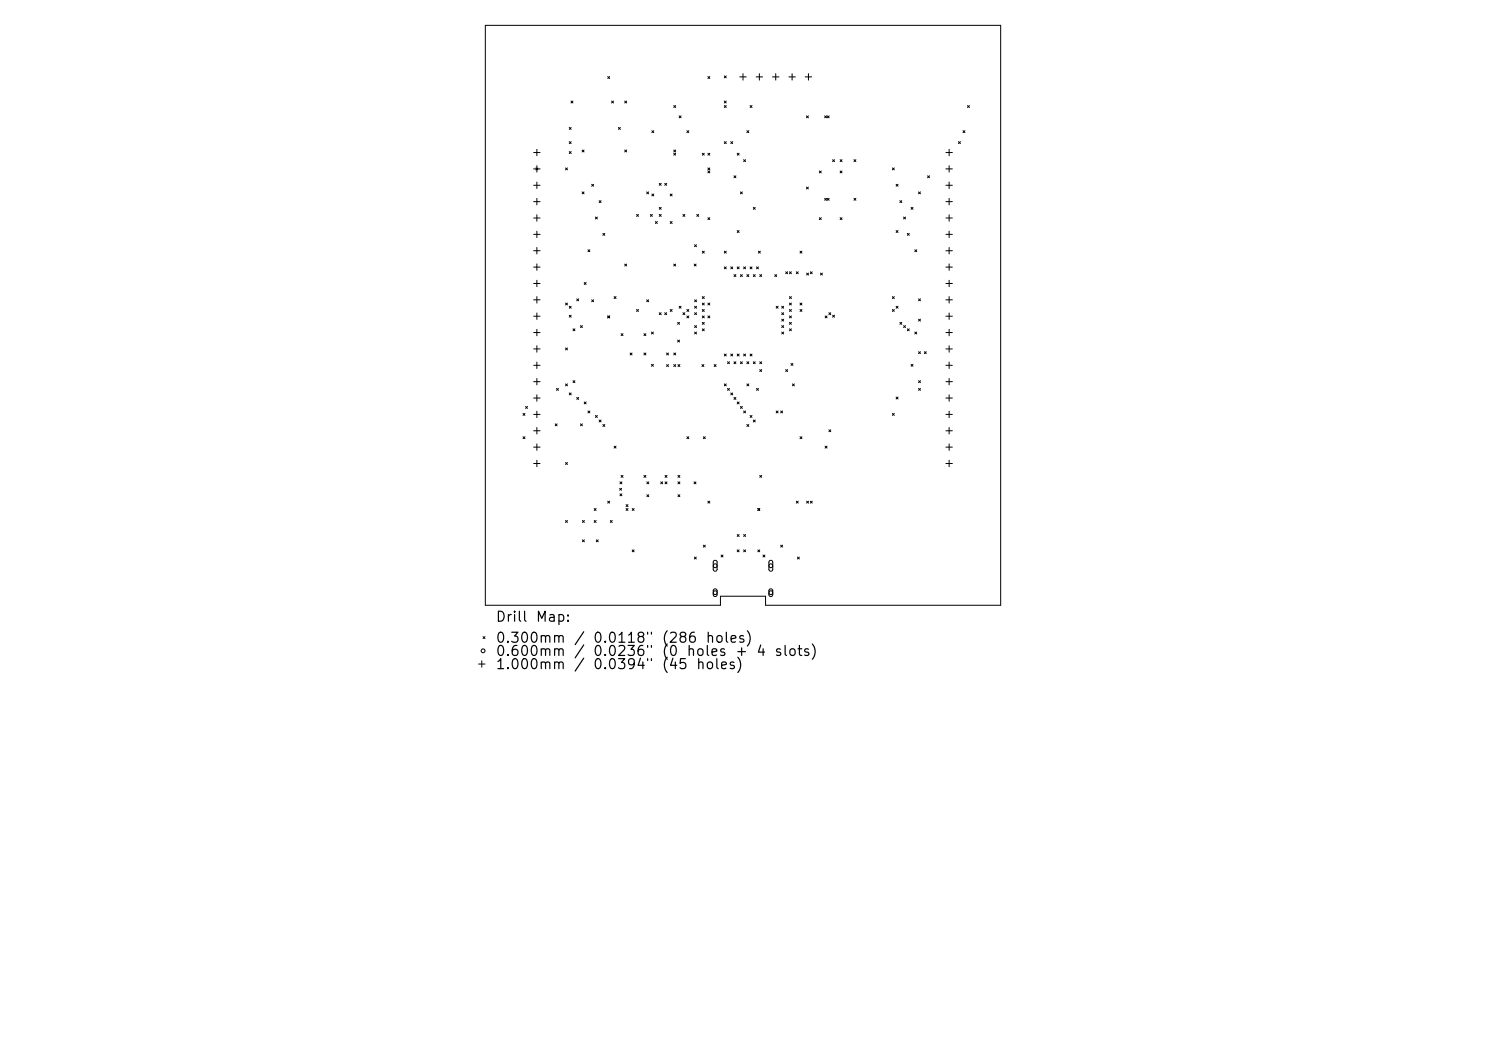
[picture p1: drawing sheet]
<svg xmlns="http://www.w3.org/2000/svg" width="297mm" height="210mm" viewBox="0 0 297 210" stroke-linecap="round" stroke-linejoin="round" font-family="sans-serif">
<defs><g id="words">
<g font-size="2">
<text x="98.9" y="124.7">Drill</text>
<text x="106.9" y="124.7">Map:</text>
<text x="98.9" y="128.9">0.300mm</text>
<text x="98.9" y="131.6">0.600mm</text>
<text x="114.6" y="128.9">/</text>
<text x="118.4" y="128.9">0.0118&quot;</text>
<text x="118.4" y="131.6">0.0236&quot;</text>
<text x="132.1" y="128.9">(286</text>
<text x="132.1" y="131.6">(0</text>
<text x="137.1" y="131.6">holes</text>
<text x="140.9" y="128.9">holes)</text>
<text x="146.8" y="131.6">+</text>
<text x="151" y="131.6">4</text>
<text x="154.6" y="131.6">slots)</text>
<text x="98.9" y="134.2">1.000mm</text>
<text x="114.6" y="134.2">/</text>
<text x="118.4" y="134.2">0.0394&quot;</text>
<text x="132.1" y="134.2">(45</text>
<text x="139" y="134.2">holes)</text>
</g>
</g></defs>
<g fill="none" stroke="#000" stroke-width=".2">
<path d="M97 5.1h103v115.8h-47v-1.8h-9v1.8h-47zM121.5 15.3l.3 .4M121.8 15.3l-.3 .4M141.5 15.3l.4 .4M141.9 15.3l-.4 .4M144.8 15.2l.4 .4M145.2 15.2l-.4 .4M147.9 15.4h1.2M148.5 14.7v1.3M151.1 15.4h1.3M151.8 14.7v1.3M154.4 15.4h1.3"/>
<path d="M155 14.7v1.3M157.7 15.4h1.3M158.3 14.7v1.3M160.9 15.4h1.3M161.6 14.7v1.3M106.7 30.5h1.2M106.7 33.8h1.2M106.7 37h1.2M107.1 33.6l.4 .3M107.3 29.8v1.3M107.3 33.1v1.3M107.3 36.4v1.3"/>
<path d="M107.3 39.6v1.3M107.5 33.6l-.4 .3M113 33.6l.4 .3M113.4 33.6l-.4 .3M113.8 25.5l.4 .4M113.8 28.3l.4 .4M113.8 30.3l.4 .4M114.1 20.2l.4 .4M114.2 25.5l-.4 .4M114.2 28.3l-.4 .4M114.2 30.3l-.4 .4M114.5 20.2l-.4 .4"/>
<path d="M116.3 30l.4 .4M116.3 38.3l.4 .4M116.7 30l-.4 .4M116.7 38.3l-.4 .4M118.3 36.8l.3 .4M118.6 36.8l-.3 .4M122.2 20.2l.4 .4M122.6 20.2l-.4 .4M123.6 25.5l.4 .4M124 25.5l-.4 .4M124.9 20.2l.3 .4M124.9 30l.3 .4"/>
<path d="M125.2 20.2l-.3 .4M125.2 30l-.3 .4M129.3 38.3l.3 .4M129.6 38.3l-.3 .4M130.3 26.1l.4 .4M130.3 38.8l.4 .4M130.7 26.1l-.4 .4M130.7 38.8l-.4 .4M131.8 36.6l.3 .4M132.1 36.6l-.3 .4M132.9 36.6l.3 .4M133.2 36.6l-.3 .4"/>
<path d="M134 38.8l.3 .4M134.3 38.8l-.3 .4M134.7 30l.3 .4M134.7 21.1l.3 .4M134.7 30.6l.3 .4M135 21.1l-.3 .4M135 30l-.3 .4M135 30.6l-.3 .4M135.7 23.2l.4 .3M136.1 23.2l-.4 .3M137.3 26.1l.4 .4M137.7 26.1l-.4 .4"/>
<path d="M140.4 30.6l.4 .4M140.8 30.6l-.4 .4M141.5 30.6l.4 .4M141.5 33.6l.4 .3M141.5 34.2l.4 .3M141.9 30.6l-.4 .4M141.9 33.6l-.4 .3M141.9 34.2l-.4 .3M144.8 20.2l.4 .4M144.8 21.1l.4 .4M144.8 28.3l.4 .4M145.2 20.2l-.4 .4"/>
<path d="M145.2 21.1l-.4 .4M145.2 28.3l-.4 .4M146.1 28.3l.3 .4M146.4 28.3l-.3 .4M146.7 35.1l.4 .4M147.1 35.1l-.4 .4M147.3 30.6l.4 .4M147.7 30.6l-.4 .4M148 38.3l.4 .4M148.4 38.3l-.4 .4M148.6 31.9l.4 .4M149 31.9l-.4 .4"/>
<path d="M149.3 26.1l.4 .4M149.7 26.1l-.4 .4M149.9 21.1l.4 .4M150.3 21.1l-.4 .4M161.2 23.2l.4 .3M161.2 37.4l.4 .4M161.6 23.2l-.4 .3M161.6 37.4l-.4 .4M163.8 34.2l.3 .3M164.1 34.2l-.3 .3M164.8 23.2l.4 .3M164.8 39.6l.4 .4"/>
<path d="M165.2 23.2l-.4 .3M165.2 39.6l-.4 .4M165.3 23.2l.4 .3M165.3 39.6l.4 .4M165.7 23.2l-.4 .3M165.7 39.6l-.4 .4M166.4 31.9l.4 .4M166.8 31.9l-.4 .4M167.9 31.9l.4 .4M167.9 34.2l.4 .3M168.3 34.2l-.4 .3M168.3 31.9l-.4 .4"/>
<path d="M170.7 31.9l.4 .4M170.7 39.6l.4 .4M171.1 31.9l-.4 .4M171.1 39.6l-.4 .4M178.4 33.6l.3 .3M178.7 33.6l-.3 .3M179.1 36.8l.4 .4M179.5 36.8l-.4 .4M183.6 38.3l.4 .4M184 38.3l-.4 .4M185.4 35.1l.4 .4M185.8 35.1l-.4 .4"/>
<path d="M189.1 30.5h1.2M189.1 33.8h1.2M189.1 37h1.2M189.7 29.8v1.3M189.7 33.1v1.3M189.7 36.4v1.3M189.7 39.6v1.3M191.6 28.3l.4 .4M192 28.3l-.4 .4M192.5 26.1l.4 .4M192.9 26.1l-.4 .4M193.4 21.1l.4 .4"/>
<path d="M193.8 21.1l-.4 .4M106.7 40.3h1.2M106.7 43.6h1.2M106.7 46.8h1.2M106.7 50.1h1.2M106.7 53.4h1.2M106.7 56.6h1.2M106.7 59.9h1.2M107.3 42.9v1.3M107.3 46.2v1.3M107.3 49.5v1.2M107.3 52.7v1.3"/>
<path d="M107.3 56v1.3M107.3 59.3v1.3M115.3 59.7l.4 .4M115.7 59.7l-.4 .4M116.8 56.4l.4 .4M117.2 56.4l-.4 .4M117.5 49.9l.4 .4M117.9 49.9l-.4 .4M118.3 59.9l.3 .4M118.6 59.9l-.3 .4M119 43.4l.4 .4M119.4 43.4l-.4 .4"/>
<path d="M119.8 40.1l.3 .4M120.1 40.1l-.3 .4M120.5 46.6l.4 .4M120.9 46.6l-.4 .4M122.7 59.3l.4 .4M123.1 59.3l-.4 .4M124.9 52.8l.3 .4M125.2 52.8l-.3 .4M127.2 42.9l.4 .3M127.6 42.9l-.4 .3M129.3 59.9l.3 .4M129.6 59.9l-.3 .4"/>
<path d="M130 42.9l.4 .3M130.4 42.9l-.4 .3M131 44.3l.4 .4M131.4 44.3l-.4 .4M131.8 41.4l.3 .4M131.8 42.9l.3 .3M132.1 41.4l-.3 .4M132.1 42.9l-.3 .3M134 44.3l.3 .4M134.3 44.3l-.3 .4M134.7 52.8l.3 .4M135 52.8l-.3 .4"/>
<path d="M136.5 42.9l.4 .3M136.9 42.9l-.4 .3M138.7 52.8l.4 .4M138.8 48.9l.4 .4M138.8 59.9l.4 .4M139.1 52.8l-.4 .4M139.2 48.9l-.4 .4M139.2 59.9l-.4 .4M139.3 42.9l.3 .3M139.6 42.9l-.3 .3M140.4 50.2l.4 .4M140.4 59.3l.4 .4"/>
<path d="M140.8 50.2l-.4 .4M140.8 59.3l-.4 .4M141.5 43.5l.4 .4M141.9 43.5l-.4 .4M144.8 50.2l.4 .4M144.8 53.3l.4 .4M145.2 50.2l-.4 .4M145.2 53.3l-.4 .4M146.1 53.3l.3 .4M146.4 53.3l-.3 .4M146.7 54.9l.4 .4M147.1 54.9l-.4 .4"/>
<path d="M147.3 46.1l.4 .4M147.3 53.3l.4 .4M147.7 53.3l-.4 .4M147.7 46.1l-.4 .4M148 54.9l.4 .4M148.4 54.9l-.4 .4M148.6 53.3l.4 .4M149 53.3l-.4 .4M149.3 54.9l.4 .4M149.7 54.9l-.4 .4M149.9 53.3l.4 .4M150.3 53.3l-.4 .4"/>
<path d="M150.6 41.4l.3 .4M150.6 54.9l.3 .4M150.9 54.9l-.3 .4M150.9 41.4l-.3 .4M151.2 53.3l.4 .4M151.6 50.2l.4 .4M151.6 53.3l-.4 .4M151.8 54.9l.4 .4M152 50.2l-.4 .4M152.2 54.9l-.4 .4M154.8 54.9l.4 .4M155.2 54.9l-.4 .4"/>
<path d="M157 54.3l.4 .4M157.4 54.3l-.4 .4M157.8 54.3l.4 .4M157.8 59.3l.4 .4M158.2 59.3l-.4 .4M158.2 54.3l-.4 .4M159.2 54.3l.3 .4M159.5 54.3l-.3 .4M159.9 50.2l.4 .4M160.3 50.2l-.4 .4M161.2 54.6l.4 .4M161.6 54.6l-.4 .4"/>
<path d="M162 54.3l.3 .4M162.3 54.3l-.3 .4M163.8 43.5l.3 .4M164 54.6l.4 .4M164.1 43.5l-.3 .4M164.4 54.6l-.4 .4M167.9 43.5l.4 .4M168.3 43.5l-.4 .4M178.4 59.3l.3 .4M178.7 59.3l-.3 .4M179.1 46.1l.4 .4M179.5 46.1l-.4 .4"/>
<path d="M179.9 40.1l.3 .4M180.2 40.1l-.3 .4M180.6 43.4l.4 .4M181 43.4l-.4 .4M181.3 46.6l.4 .4M181.7 46.6l-.4 .4M182.1 41.4l.4 .4M182.5 41.4l-.4 .4M182.8 49.9l.4 .4M183.2 49.9l-.4 .4M183.6 59.7l.4 .4M184 59.7l-.4 .4"/>
<path d="M189.1 40.3h1.2M189.1 43.6h1.2M189.1 46.8h1.2M189.1 50.1h1.2M189.1 53.4h1.2M189.1 56.6h1.2M189.1 59.9h1.2M189.7 42.9v1.3M189.7 46.2v1.3M189.7 49.5v1.2M189.7 52.7v1.3M189.7 56v1.3"/>
<path d="M189.7 59.3v1.3M106.7 63.2h1.2M106.7 66.5h1.2M106.7 69.7h1.2M106.7 73h1.2M106.7 76.3h1.2M106.7 79.5h1.2M107.3 62.5v1.3M107.3 65.8v1.3M107.3 69.1v1.3M107.3 72.3v1.3M107.3 75.6v1.3"/>
<path d="M107.3 78.9v1.3M111.2 77.6l.4 .4M111.6 77.6l-.4 .4M113 60.6l.4 .3M113 69.5l.4 .4M113 76.7l.4 .4M113.4 60.6l-.4 .3M113.4 69.5l-.4 .4M113.4 76.7l-.4 .4M113.8 61.2l.4 .4M113.8 63l.4 .4M113.8 78.5l.4 .4"/>
<path d="M114.2 61.2l-.4 .4M114.2 63l-.4 .4M114.2 78.5l-.4 .4M114.5 65.7l.4 .4M114.5 76.1l.4 .4M114.9 65.7l-.4 .4M114.9 76.1l-.4 .4M115.3 79.4l.4 .4M115.7 79.4l-.4 .4M116 65.1l.4 .3M116.4 65.1l-.4 .3M121.5 63.1l.3 .4"/>
<path d="M121.8 63.1l-.3 .4M124.1 66.7l.4 .4M124.5 66.7l-.4 .4M125.9 70.5l.4 .4M126.3 70.5l-.4 .4M127.2 61.8l.4 .4M127.6 61.8l-.4 .4M128.7 66.7l.4 .4M128.7 70.5l.4 .4M129.1 66.7l-.4 .4M129.1 70.5l-.4 .4M130.2 66.3l.4 .4"/>
<path d="M130.2 72.8l.4 .4M130.6 66.3l-.4 .4M130.6 72.8l-.4 .4M131.8 62.5l.3 .4M132.1 62.5l-.3 .4M132.9 62.5l.3 .4M133.2 72.9l.4 .3M133.2 70.5l.4 .4M133.2 62.5l-.3 .4M133.6 70.5l-.4 .4M133.6 72.9l-.4 .3M134 61.8l.3 .4"/>
<path d="M134.3 61.8l-.3 .4M134.7 70.5l.3 .4M134.7 72.9l.3 .3M135 70.5l-.3 .4M135 72.9l-.3 .3M135.4 64.4l.4 .4M135.4 68l.4 .3M135.5 72.9l.4 .3M135.7 61.2l.4 .4M135.8 64.4l-.4 .4M135.8 68l-.4 .3M135.9 72.9l-.4 .3"/>
<path d="M136.1 61.2l-.4 .4M136.5 62.5l.4 .4M136.9 62.5l-.4 .4M137.3 61.8l.4 .4M137.3 63.1l.4 .4M137.7 61.8l-.4 .4M137.7 63.1l-.4 .4M138.8 61.2l.4 .4M138.8 62.5l.4 .4M138.8 65.1l.4 .3M138.8 66.3l.4 .4M139.2 66.3l-.4 .4"/>
<path d="M139.2 61.2l-.4 .4M139.2 62.5l-.4 .4M139.2 65.1l-.4 .3M140.3 72.9l.4 .3M140.4 60.6l.4 .3M140.4 61.8l.4 .4M140.4 63.1l.4 .4M140.4 64.4l.4 .4M140.4 65.7l.4 .4M140.7 72.9l-.4 .3M140.8 65.7l-.4 .4M140.8 60.6l-.4 .3"/>
<path d="M140.8 61.8l-.4 .4M140.8 63.1l-.4 .4M140.8 64.4l-.4 .4M141.5 60.6l.4 .3M141.5 63.1l.4 .4M141.9 60.6l-.4 .3M141.9 63.1l-.4 .4M142.7 72.9l.4 .3M143.1 72.9l-.4 .3M144.8 70.7l.4 .4M144.8 76.7l.4 .4M145.2 70.7l-.4 .4"/>
<path d="M145.2 76.7l-.4 .4M145.4 72.3l.4 .4M145.4 77.6l.4 .4M145.8 72.3l-.4 .4M145.8 77.6l-.4 .4M146.1 78.5l.3 .4M146.1 70.7l.3 .4M146.4 70.7l-.3 .4M146.4 78.5l-.3 .4M146.7 72.3l.4 .4M146.7 79.4l.4 .4M147.1 72.3l-.4 .4"/>
<path d="M147.1 79.4l-.4 .4M147.3 70.7l.4 .4M147.7 70.7l-.4 .4M148 72.3l.4 .4M148.4 72.3l-.4 .4M148.6 70.7l.4 .4M149 70.7l-.4 .4M149.3 76.7l.4 .4M149.3 72.3l.4 .4M149.7 76.7l-.4 .4M149.7 72.3l-.4 .4M149.9 70.7l.4 .4"/>
<path d="M150.3 70.7l-.4 .4M150.6 72.3l.3 .4M150.9 72.3l-.3 .4M151.2 77.6l.4 .4M151.6 77.6l-.4 .4M151.8 72.3l.4 .4M151.8 73.8l.4 .4M152.2 72.3l-.4 .4M152.2 73.8l-.4 .4M155.1 61.2l.4 .4M155.5 61.2l-.4 .4M156.2 62.5l.4 .4"/>
<path d="M156.2 61.2l.4 .4M156.2 63.8l.4 .4M156.2 65.1l.4 .3M156.2 66.3l.4 .4M156.6 66.3l-.4 .4M156.6 61.2l-.4 .4M156.6 62.5l-.4 .4M156.6 63.8l-.4 .4M156.6 65.1l-.4 .3M157 73.8l.4 .4M157.4 73.8l-.4 .4M157.8 63.1l.4 .4"/>
<path d="M157.8 60.6l.4 .3M157.8 61.8l.4 .4M157.8 64.4l.4 .4M157.8 65.7l.4 .4M158.1 72.6l.4 .4M158.2 60.6l-.4 .3M158.2 61.8l-.4 .4M158.2 63.1l-.4 .4M158.2 64.4l-.4 .4M158.2 65.7l-.4 .4M158.4 76.7l.4 .4M158.5 72.6l-.4 .4"/>
<path d="M158.8 76.7l-.4 .4M159.9 61.8l.4 .4M159.9 60.6l.4 .3M160.3 60.6l-.4 .3M160.3 61.8l-.4 .4M164.9 63.1l.4 .4M165.3 63.1l-.4 .4M165.7 62.5l.3 .4M166 62.5l-.3 .4M166.4 63l.4 .4M166.8 63l-.4 .4M178.4 61.8l.3 .4"/>
<path d="M178.7 61.8l-.3 .4M179.1 61.2l.4 .4M179.1 79.3l.4 .4M179.5 61.2l-.4 .4M179.5 79.3l-.4 .4M179.9 64.4l.3 .4M180.2 64.4l-.3 .4M180.6 65.1l.4 .3M181 65.1l-.4 .3M181.3 65.7l.4 .4M181.7 65.7l-.4 .4M182.1 72.8l.4 .4"/>
<path d="M182.5 72.8l-.4 .4M182.8 66.3l.4 .4M183.2 66.3l-.4 .4M183.6 63.8l.4 .4M183.6 70.3l.4 .4M183.6 76.1l.4 .4M183.6 77.6l.4 .4M184 63.8l-.4 .4M184 70.3l-.4 .4M184 76.1l-.4 .4M184 77.6l-.4 .4M184.7 70.3l.4 .4"/>
<path d="M185.1 70.3l-.4 .4M189.1 63.2h1.2M189.1 66.5h1.2M189.1 69.7h1.2M189.1 73h1.2M189.1 76.3h1.2M189.1 79.5h1.2M189.7 62.5v1.3M189.7 65.8v1.3M189.7 69.1v1.3M189.7 72.3v1.3M189.7 75.6v1.3"/>
<path d="M189.7 78.9v1.3M104.5 82.6l.4 .4M104.5 87.3l.4 .4M104.9 82.6l-.4 .4M104.9 87.3l-.4 .4M105 81.2l.4 .4M105.4 81.2l-.4 .4M106.7 82.8h1.2M106.7 86.1h1.2M106.7 89.3h1.2M106.7 92.6h1.2M107.3 82.2v1.2"/>
<path d="M107.3 85.4v1.3M107.3 88.7v1.3M107.3 92v1.3M111 84.7l.4 .4M111.4 84.7l-.4 .4M113 92.4l.4 .4M113.4 92.4l-.4 .4M116 84.7l.4 .4M116.4 84.7l-.4 .4M116.8 80.3l.4 .4M117.2 80.3l-.4 .4M117.5 82.1l.4 .4"/>
<path d="M117.9 82.1l-.4 .4M119 83l.4 .4M119.4 83l-.4 .4M119.8 83.9l.3 .4M120.1 83.9l-.3 .4M120.5 84.8l.4 .4M120.9 84.8l-.4 .4M122.7 89.2l.4 .3M123.1 89.2l-.4 .3M123.8 97.6l.4 .4M123.9 96.3l.4 .4M123.9 98.7l.4 .4"/>
<path d="M124.1 95l.4 .4M124.2 97.6l-.4 .4M124.3 96.3l-.4 .4M124.3 98.7l-.4 .4M124.5 95l-.4 .4M128.7 95l.4 .4M129.1 95l-.4 .4M129.3 96.3l.4 .4M129.3 98.9l.4 .3M129.7 96.3l-.4 .4M129.7 98.9l-.4 .3M132.1 96.3l.3 .4"/>
<path d="M132.4 96.3l-.3 .4M132.9 95l.4 .4M132.9 96.3l.4 .4M133.3 95l-.4 .4M133.3 96.3l-.4 .4M135.5 98.9l.4 .3M135.5 95l.4 .4M135.5 96.3l.4 .4M135.9 95l-.4 .4M135.9 96.3l-.4 .4M135.9 98.9l-.4 .3M137.3 87.3l.4 .4"/>
<path d="M137.7 87.3l-.4 .4M138.7 96.3l.4 .4M139.1 96.3l-.4 .4M140.6 87.3l.4 .4M141 87.3l-.4 .4M147.3 80.3l.4 .4M147.7 80.3l-.4 .4M148 81.2l.4 .4M148.4 81.2l-.4 .4M148.6 82.1l.4 .4M149 82.1l-.4 .4M149.3 84.8l.4 .4"/>
<path d="M149.7 84.8l-.4 .4M149.9 83l.4 .4M150.3 83l-.4 .4M150.6 83.9l.3 .4M150.9 83.9l-.3 .4M151.8 95l.4 .4M152.2 95l-.4 .4M155.1 82.1l.4 .4M155.5 82.1l-.4 .4M156 82.1l.4 .4M156.4 82.1l-.4 .4M159.9 87.3l.4 .4"/>
<path d="M160.3 87.3l-.4 .4M164.9 89.2l.4 .3M165.3 89.2l-.4 .3M165.7 85.9l.3 .4M166 85.9l-.3 .4M178.4 82.6l.3 .4M178.7 82.6l-.3 .4M189.1 82.8h1.2M189.1 86.1h1.2M189.1 89.3h1.2M189.1 92.6h1.2M189.7 82.2v1.2"/>
<path d="M189.7 85.4v1.3M189.7 88.7v1.3M189.7 92v1.3M113 104l.4 .4M113.4 104l-.4 .4M116.4 104l.4 .4M116.4 107.9l.4 .4M116.8 104l-.4 .4M116.8 107.9l-.4 .4M118.8 101.6l.3 .4M118.8 104l.3 .4M119.1 101.6l-.3 .4"/>
<path d="M119.1 104l-.3 .4M119.2 107.9l.4 .4M119.6 107.9l-.4 .4M121.5 100.1l.3 .4M121.8 100.1l-.3 .4M122 104l.4 .4M122.4 104l-.4 .4M125.1 100.8l.4 .4M125.1 101.6l.4 .4M125.5 100.8l-.4 .4M125.5 101.6l-.4 .4M126.4 101.6l.3 .4"/>
<path d="M126.4 109.9l.3 .4M126.7 101.6l-.3 .4M126.7 109.9l-.3 .4M138.8 111.3l.4 .4M139.2 111.3l-.4 .4M140.6 108.9l.4 .4M141 108.9l-.4 .4M141.5 100.1l.4 .4M141.9 100.1l-.4 .4M142.7 112.1l.3-.1 .3 .3v1.5l-.3 .3h-.3l-.1-.3zM142.7 117.8l.3-.1 .3 .2v1l-.3 .3h-.3l-.1-.3zM144.1 110.9l.4 .4"/>
<path d="M144.5 110.9l-.4 .4M147.3 106.8l.4 .4M147.3 109.9l.4 .4M147.7 106.8l-.4 .4M147.7 109.9l-.4 .4M148.6 106.8l.4 .4M148.6 109.9l.4 .4M149 106.8l-.4 .4M149 109.9l-.4 .4M151.5 101.6l.3 .4M151.5 109.9l.3 .4M151.8 101.6l-.3 .4"/>
<path d="M151.8 109.9l-.3 .4M152.5 110.9l.4 .4M152.9 110.9l-.4 .4M153.8 112.1l.4-.1 .2 .3v1.5l-.3 .3h-.3l-.1-.3zM153.8 117.8l.4-.1 .2 .2v1l-.2 .3h-.3l-.2-.3zM156 108.9l.4 .4M156.4 108.9l-.4 .4M159.2 100.1l.3 .4M159.4 111.3l.4 .4M159.5 100.1l-.3 .4M159.8 111.3l-.4 .4M161.2 100.1l.4 .4"/>
<path d="M161.6 100.1l-.4 .4M162 100.1l.3 .4M162.3 100.1l-.3 .4M95.6 132.7h1.3M96.3 132v1.3M96.6 127.2l.3 .4M96.9 127.2l-.3 .4"/>
<circle cx="142.9" cy="118.4" r=".39"/>
<circle cx="142.9" cy="113" r=".39"/>
<circle cx="154.1" cy="118.4" r=".39"/>
<circle cx="154.1" cy="113" r=".39"/>
<circle cx="96.6" cy="130" r=".39"/>
</g>
<use href="#words"/>
</svg>
